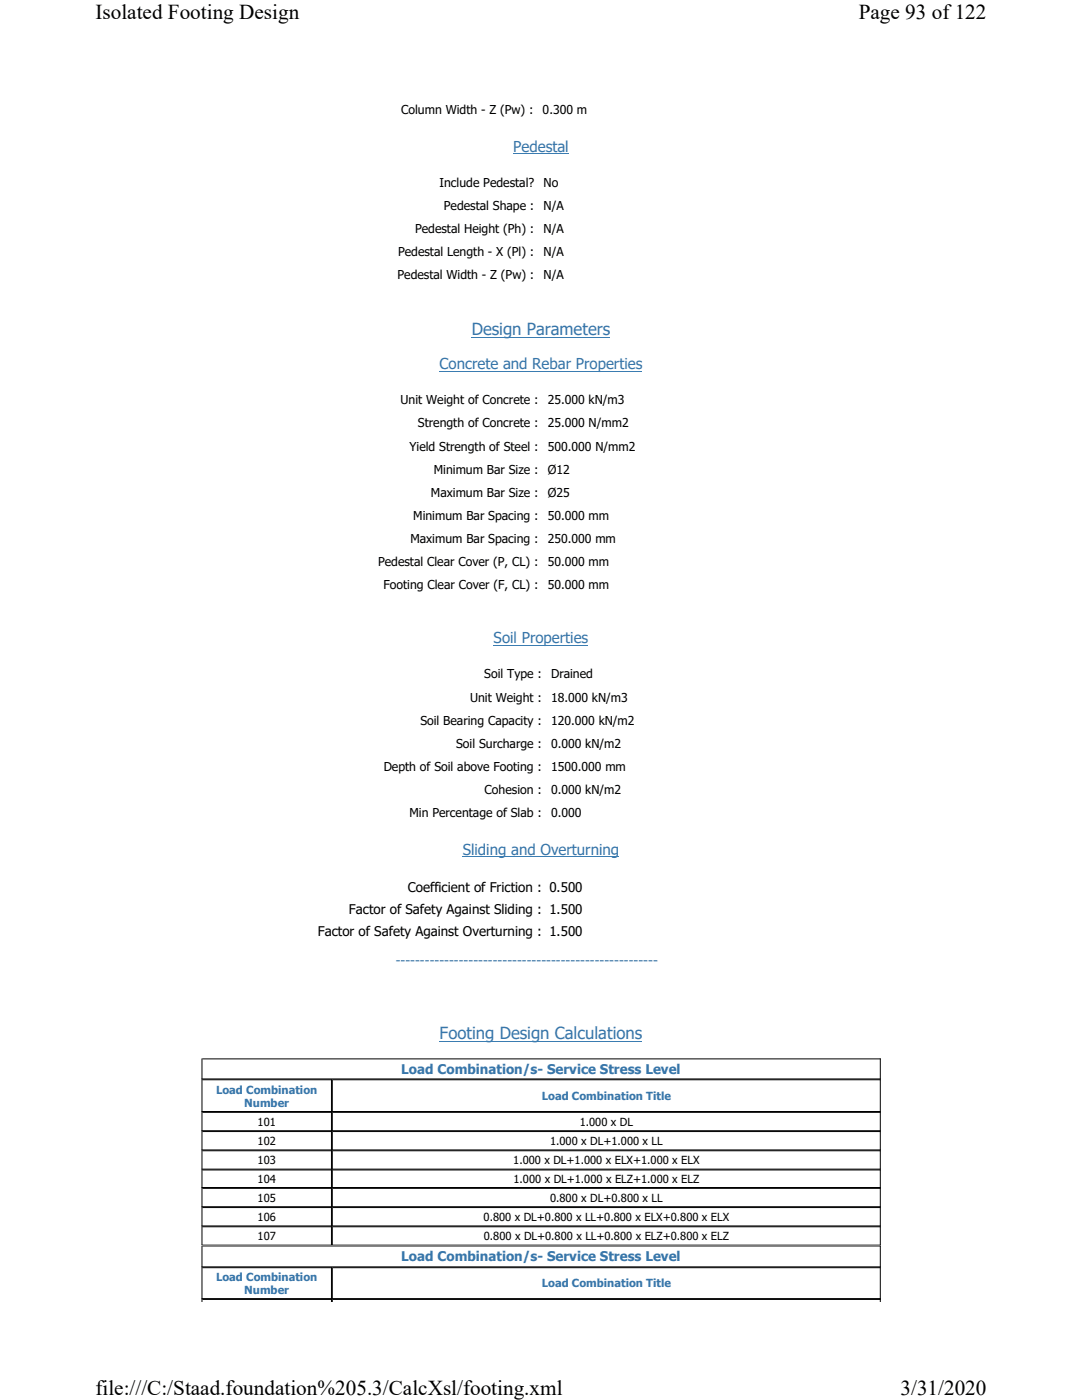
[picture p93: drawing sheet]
<svg xmlns="http://www.w3.org/2000/svg" width="216mm" height="279mm" viewBox="0 0 216 279" stroke-linecap="round" stroke-linejoin="round" font-family="sans-serif">
<defs><g id="words">
<g font-size="4.2">
<text x="19" y="3.8">Isolated Footing Design</text>
<text x="171.3" y="3.8">Page 93 of122</text>
<text x="19" y="278.5">file:///C:/Staad.foundation%205.3/CalcXsl/footing.xml</text>
<text x="179.7" y="278.5">3/31/2020</text>
</g>
<g font-size="3.3" fill="#3776aa">
<text x="94.1" y="66.9">Design Parameters</text>
<text x="87.7" y="207.4">Footing Design Calculations</text>
</g>
<g font-size="3" fill="#3776aa">
<text x="102.4" y="30.3">Pedestal</text>
<text x="87.7" y="73.7">Concrete and Rebar Properties</text>
<text x="98.5" y="128.4">Soil Properties</text>
<text x="92.3" y="170.5">Sliding and Overturning</text>
</g>
<g font-size="2.7">
<text x="81.4" y="178.1">Coefficient of Friction : 0.500</text>
<text x="69.6" y="182.5">Factor of Safety Against Sliding : 1.500</text>
<text x="63.4" y="186.9">Factor of Safety Against Overturning : 1.500</text>
</g>
<g font-size="2.7" fill="#3776aa">
<text x="79" y="192.6">------------------------------------------------------</text>
<text x="80.1" y="214.4">Load Combination/s- Service Stress Level</text>
<text x="80.1" y="251.7">Load Combination/s- Service Stress Level</text>
</g>
<g font-size="2.4">
<text x="80" y="22.8">Column Width - Z (Pw) :</text>
<text x="108.3" y="22.8">0.300 m</text>
<text x="87.7" y="37.3">Include Pedestal?</text>
<text x="88.6" y="41.9">Pedestal Shape :</text>
<text x="108.4" y="37.3">No</text>
<text x="108.4" y="41.9">N/A</text>
<text x="82.8" y="46.5">Pedestal Height (Ph) :</text>
<text x="108.4" y="46.5">N/A</text>
<text x="79.4" y="51.1">Pedestal Length - X (Pl) :</text>
<text x="108.4" y="51.1">N/A</text>
<text x="79.3" y="55.8">Pedestal Width - Z (Pw) :</text>
<text x="108.4" y="55.8">N/A</text>
<text x="79.9" y="80.7">Unit Weight of Concrete :</text>
<text x="109.3" y="80.7">25.000 kN/m3</text>
<text x="81.7" y="89.9">Yield Strength of Steel :</text>
<text x="83.4" y="85.3">Strength of Concrete :</text>
<text x="109.3" y="85.3">25.000 N/mm2</text>
<text x="109.3" y="89.9">500.000 N/mm2</text>
<text x="86.6" y="94.5">Minimum Bar Size :</text>
<text x="109.3" y="94.5">Ø12</text>
<text x="86" y="99.1">Maximum Bar Size :</text>
<text x="109.3" y="99.1">Ø25</text>
<text x="82.5" y="103.8">Minimum Bar Spacing :</text>
<text x="109.3" y="103.8">50.000 mm</text>
<text x="75.4" y="113">Pedestal Clear Cover (P, CL) :</text>
<text x="81.9" y="108.4">Maximum Bar Spacing :</text>
<text x="109.3" y="108.4">250.000 mm</text>
<text x="109.3" y="113">50.000 mm</text>
<text x="76.5" y="117.6">Footing Clear Cover (F, CL) :</text>
<text x="109.3" y="117.6">50.000 mm</text>
<text x="96.6" y="135.4">Soil Type :</text>
<text x="110" y="135.4">Drained</text>
<text x="93.8" y="140">Unit Weight :</text>
<text x="110" y="140">18.000 kN/m3</text>
<text x="83.9" y="144.6">Soil Bearing Capacity :</text>
<text x="91" y="149.2">Soil Surcharge :</text>
<text x="110" y="144.6">120.000 kN/m2</text>
<text x="110" y="149.2">0.000 kN/m2</text>
<text x="76.6" y="153.9">Depth of Soil above Footing :</text>
<text x="110" y="153.9">1500.000 mm</text>
<text x="96.7" y="158.5">Cohesion :</text>
<text x="110" y="158.5">0.000 kN/m2</text>
<text x="81.7" y="163.1">Min Percentage of Slab :</text>
<text x="110" y="163.1">0.000</text>
</g>
<g font-size="2.2" fill="#3776aa">
<text x="43.1" y="218.3">Load Combination</text>
<text x="48.8" y="220.9">Number</text>
<text x="108.1" y="219.6">Load Combination Title</text>
<text x="43.1" y="255.6">Load Combination</text>
<text x="108.1" y="256.9">Load Combination Title</text>
<text x="48.8" y="258.3">Number</text>
</g>
<g font-size="2.2">
<text x="51.4" y="224.7">101</text>
<text x="115.7" y="224.7">1.000 x DL</text>
<text x="51.4" y="228.5">102</text>
<text x="51.4" y="232.3">103</text>
<text x="102.4" y="232.3">1.000 x DL+1.000 x ELX+1.000 x ELX</text>
<text x="109.8" y="228.5">1.000 x DL+1.000 x LL</text>
<text x="51.4" y="236.1">104</text>
<text x="51.4" y="239.9">105</text>
<text x="102.5" y="236.1">1.000 x DL+1.000 x ELZ+1.000 x ELZ</text>
<text x="109.8" y="239.9">0.800 x DL+0.800 x LL</text>
<text x="51.4" y="243.7">106</text>
<text x="96.5" y="243.7">0.800 x DL+0.800 x LL+0.800 x ELX+0.800 x ELX</text>
<text x="51.4" y="247.5">107</text>
<text x="96.5" y="247.5">0.800 x DL+0.800 x LL+0.800 x ELZ+0.800 x ELZ</text>
</g>
</g></defs>
<path d="M102.4 30.7h11.1M87.7 74.1h40.5M94.1 67.3h27.7M98.5 128.8h18.9M92.3 170.9h31.3M87.7 207.8h40.5" fill="none" stroke="#3a7cb1" stroke-width=".2"/>
<g fill="none" stroke="#000" stroke-width=".2">
<path d="M40.2 215.3h135.5M40.3 211.2v37.3M40.4 211.3h135.3M40.4 215.5h25.8M66.1 215.4v33.1M66.3 215.4v33.1M66.4 215.5h109.3M175.7 211.2v37.3M40.2 221.8h135.5M40.2 225.7h135.5M40.2 229.5h135.5M40.2 233.3h135.5"/>
<path d="M40.2 237h135.5M40.4 222h25.8M40.4 225.8h25.8M40.4 229.7h25.8M40.4 233.5h25.8M40.4 237.2h25.8M66.4 222h109.3M66.4 225.8h109.3M66.4 229.7h109.3M66.4 233.5h109.3M66.4 237.2h109.3M40.2 240.8h135.5"/>
<path d="M40.2 244.7h135.5M40.2 259.2h135.5M40.2 252.8h135.5M40.3 248.6v11.3M40.4 241h25.8M40.4 244.8h25.8M40.4 248.7h135.3M40.4 253h25.8M40.4 259.3h25.8M66.1 252.9v7M66.3 252.9v7M66.4 241h109.3"/>
<path d="M66.4 244.8h109.3M66.4 253h109.3M66.4 259.3h109.3M175.7 248.6v11.3"/>
</g>
<g fill="#fff">
<path d="M19 0h177.8v4.7h-177.8z" fill-rule="evenodd"/>
<path d="M19 274.7h177.8v4.7h-177.8z" fill-rule="evenodd"/>
</g>
<use href="#words"/>
</svg>
